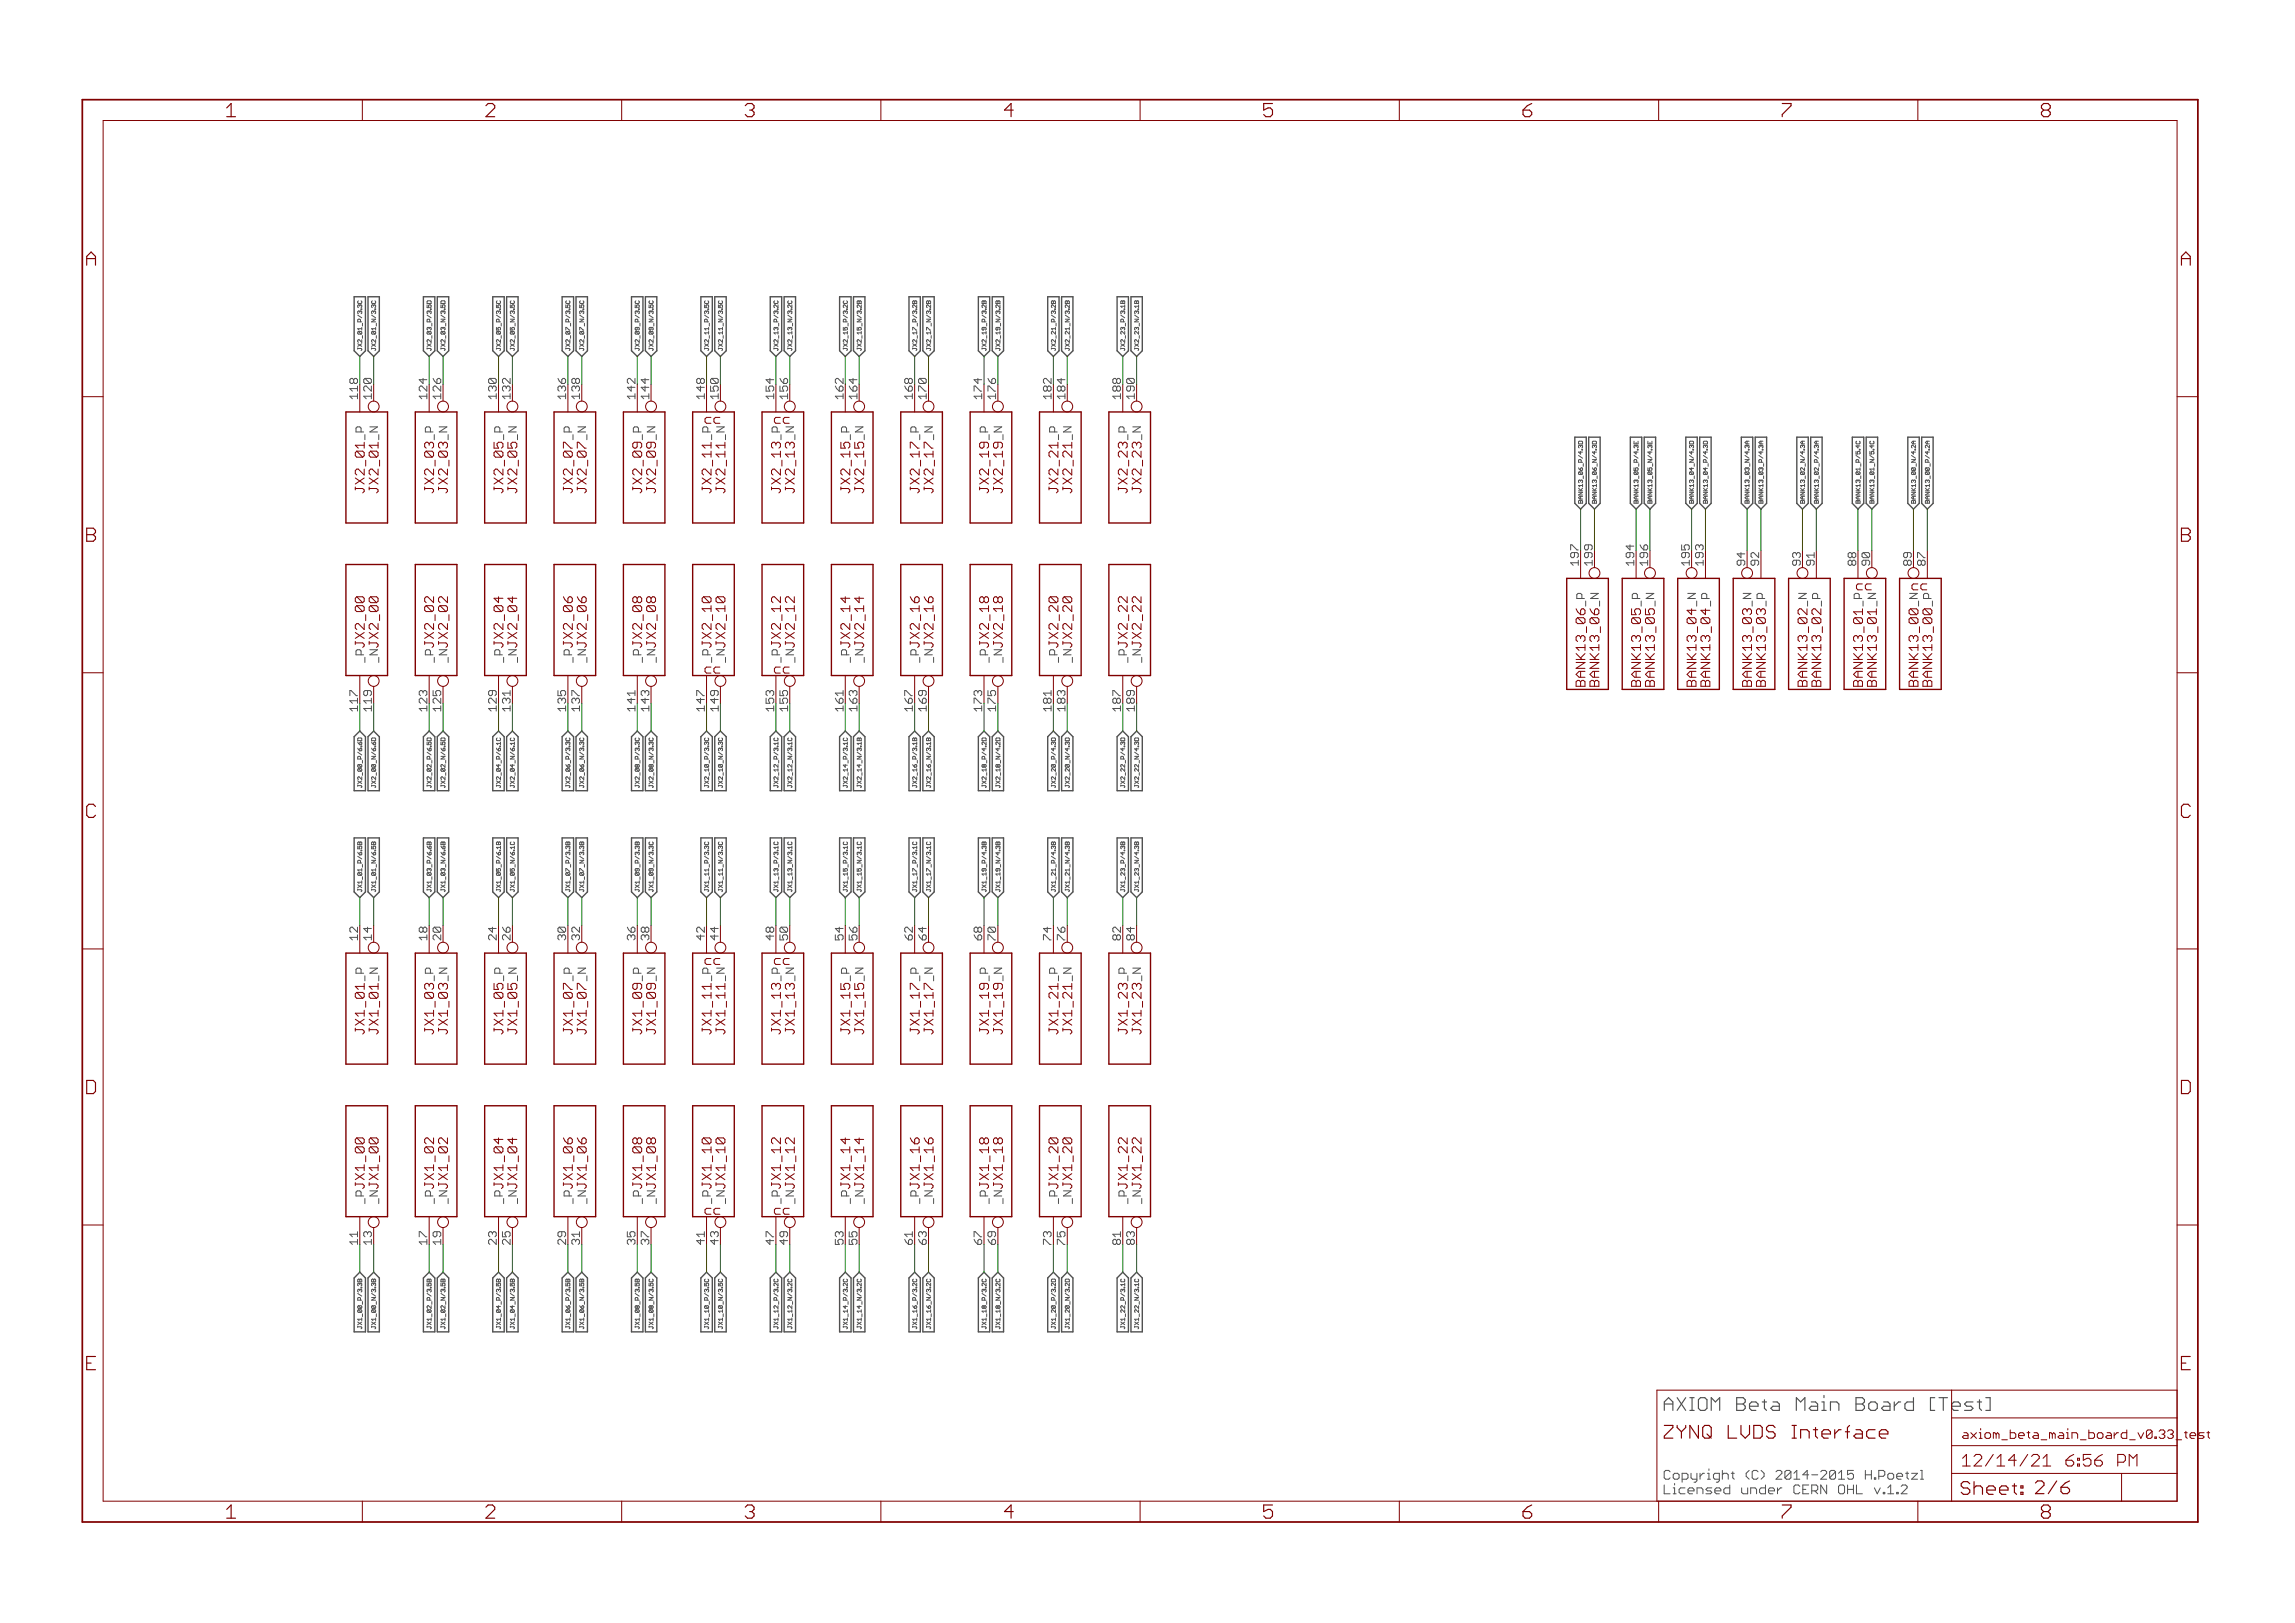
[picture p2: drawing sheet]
<svg xmlns="http://www.w3.org/2000/svg" width="420mm" height="297mm" viewBox="0 0 420 297" stroke-linecap="round" stroke-linejoin="round" font-family="sans-serif">
<defs><g id="words">
<g font-size="3.7" fill="#800000">
<text x="41.3" y="21.4">1</text>
<text x="88.7" y="21.4">2</text>
<text x="136.2" y="21.4">3</text>
<text x="183.7" y="21.4">4</text>
<text x="231.1" y="21.4">5</text>
<text x="278.6" y="21.4">6</text>
<text x="326" y="21.4">7</text>
<text x="373.5" y="21.4">8</text>
<text x="15.6" y="48.6">A</text>
<text x="399.1" y="48.6">A</text>
<text x="15.6" y="99.2">B</text>
<text x="399.1" y="99.2">B</text>
<text x="15.6" y="149.7">C</text>
<text x="399.1" y="149.7">C</text>
<text x="15.6" y="200.2">D</text>
<text x="399.1" y="200.2">D</text>
<text x="15.6" y="250.8">E</text>
<text x="399.1" y="250.8">E</text>
<text x="41.3" y="277.9">1</text>
<text x="88.7" y="277.9">2</text>
<text x="136.2" y="277.9">3</text>
<text x="183.7" y="277.9">4</text>
<text x="231.1" y="277.9">5</text>
<text x="278.6" y="277.9">6</text>
<text x="326" y="277.9">7</text>
<text x="373.5" y="277.9">8</text>
</g>
<g font-size="3.6" fill="#800000">
<text x="304.4" y="258.2">AXIOM Beta Main Board [Te</text>
<text x="304.4" y="263.3">ZYNQ LVDS Interface</text>
<text x="358.7" y="273.6">Sheet: 2/6</text>
</g>
<text font-size="3.6" fill="#505050" x="358.3" y="258.2">st]</text>
<g font-size="3.2" fill="#800000">
<text x="359" y="268.4">12/14/21</text>
<text x="376.5" y="268.4">6:56 PM</text>
</g>
<g font-size="2.5" fill="#800000">
<text x="128.9" y="77.5">cc</text>
<text x="141.6" y="77.5">cc</text>
<text x="66.5" y="89.5" transform="rotate(-90 66.5 89.5)">JX2_01</text>
<text x="69.1" y="89.5" transform="rotate(-90 69.1 89.5)">JX2_01</text>
<text x="79.2" y="89.5" transform="rotate(-90 79.2 89.5)">JX2_03</text>
<text x="81.8" y="89.5" transform="rotate(-90 81.8 89.5)">JX2_03</text>
<text x="91.9" y="89.5" transform="rotate(-90 91.9 89.5)">JX2_05</text>
<text x="94.5" y="89.5" transform="rotate(-90 94.5 89.5)">JX2_05</text>
<text x="104.6" y="89.5" transform="rotate(-90 104.6 89.5)">JX2_07</text>
<text x="107.2" y="89.5" transform="rotate(-90 107.2 89.5)">JX2_07</text>
<text x="117.3" y="89.5" transform="rotate(-90 117.3 89.5)">JX2_09</text>
<text x="119.9" y="89.5" transform="rotate(-90 119.9 89.5)">JX2_09</text>
<text x="130" y="89.5" transform="rotate(-90 130 89.5)">JX2_11</text>
<text x="132.6" y="89.5" transform="rotate(-90 132.6 89.5)">JX2_11</text>
<text x="142.7" y="89.5" transform="rotate(-90 142.7 89.5)">JX2_13</text>
<text x="145.2" y="89.5" transform="rotate(-90 145.2 89.5)">JX2_13</text>
<text x="155.4" y="89.5" transform="rotate(-90 155.4 89.5)">JX2_15</text>
<text x="157.9" y="89.5" transform="rotate(-90 157.9 89.5)">JX2_15</text>
<text x="168.1" y="89.5" transform="rotate(-90 168.1 89.5)">JX2_17</text>
<text x="170.6" y="89.5" transform="rotate(-90 170.6 89.5)">JX2_17</text>
<text x="180.8" y="89.5" transform="rotate(-90 180.8 89.5)">JX2_19</text>
<text x="183.3" y="89.5" transform="rotate(-90 183.3 89.5)">JX2_19</text>
<text x="193.5" y="89.5" transform="rotate(-90 193.5 89.5)">JX2_21</text>
<text x="196" y="89.5" transform="rotate(-90 196 89.5)">JX2_21</text>
<text x="206.2" y="89.5" transform="rotate(-90 206.2 89.5)">JX2_23</text>
<text x="208.7" y="89.5" transform="rotate(-90 208.7 89.5)">JX2_23</text>
<text x="339.7" y="108">cc</text>
<text x="349.8" y="108">cc</text>
<text x="66.5" y="118.6" transform="rotate(-90 66.5 118.6)">JX2_00</text>
<text x="69.1" y="118.6" transform="rotate(-90 69.1 118.6)">JX2_00</text>
<text x="79.2" y="118.6" transform="rotate(-90 79.2 118.6)">JX2_02</text>
<text x="81.8" y="118.6" transform="rotate(-90 81.8 118.6)">JX2_02</text>
<text x="91.9" y="118.6" transform="rotate(-90 91.9 118.6)">JX2_04</text>
<text x="94.5" y="118.6" transform="rotate(-90 94.5 118.6)">JX2_04</text>
<text x="104.6" y="118.6" transform="rotate(-90 104.6 118.6)">JX2_06</text>
<text x="107.2" y="118.6" transform="rotate(-90 107.2 118.6)">JX2_06</text>
<text x="117.3" y="118.6" transform="rotate(-90 117.3 118.6)">JX2_08</text>
<text x="119.9" y="118.6" transform="rotate(-90 119.9 118.6)">JX2_08</text>
<text x="130" y="118.6" transform="rotate(-90 130 118.6)">JX2_10</text>
<text x="132.6" y="118.6" transform="rotate(-90 132.6 118.6)">JX2_10</text>
<text x="142.7" y="118.6" transform="rotate(-90 142.7 118.6)">JX2_12</text>
<text x="145.2" y="118.6" transform="rotate(-90 145.2 118.6)">JX2_12</text>
<text x="155.4" y="118.6" transform="rotate(-90 155.4 118.6)">JX2_14</text>
<text x="157.9" y="118.6" transform="rotate(-90 157.9 118.6)">JX2_14</text>
<text x="168.1" y="118.6" transform="rotate(-90 168.1 118.6)">JX2_16</text>
<text x="170.6" y="118.6" transform="rotate(-90 170.6 118.6)">JX2_16</text>
<text x="180.8" y="118.6" transform="rotate(-90 180.8 118.6)">JX2_18</text>
<text x="183.3" y="118.6" transform="rotate(-90 183.3 118.6)">JX2_18</text>
<text x="193.5" y="118.6" transform="rotate(-90 193.5 118.6)">JX2_20</text>
<text x="196" y="118.6" transform="rotate(-90 196 118.6)">JX2_20</text>
<text x="206.2" y="118.6" transform="rotate(-90 206.2 118.6)">JX2_22</text>
<text x="208.7" y="118.6" transform="rotate(-90 208.7 118.6)">JX2_22</text>
<text x="128.9" y="123.3">cc</text>
<text x="141.6" y="123.3">cc</text>
<text x="290" y="124.5" transform="rotate(-90 290 124.5)">BANK13_06</text>
<text x="292.5" y="124.5" transform="rotate(-90 292.5 124.5)">BANK13_06</text>
<text x="300.2" y="124.5" transform="rotate(-90 300.2 124.5)">BANK13_05</text>
<text x="302.7" y="124.5" transform="rotate(-90 302.7 124.5)">BANK13_05</text>
<text x="310.3" y="124.5" transform="rotate(-90 310.3 124.5)">BANK13_04</text>
<text x="312.9" y="124.5" transform="rotate(-90 312.9 124.5)">BANK13_04</text>
<text x="320.5" y="124.5" transform="rotate(-90 320.5 124.5)">BANK13_03</text>
<text x="323" y="124.5" transform="rotate(-90 323 124.5)">BANK13_03</text>
<text x="330.6" y="124.5" transform="rotate(-90 330.6 124.5)">BANK13_02</text>
<text x="333.2" y="124.5" transform="rotate(-90 333.2 124.5)">BANK13_02</text>
<text x="340.8" y="124.5" transform="rotate(-90 340.8 124.5)">BANK13_01</text>
<text x="343.3" y="124.5" transform="rotate(-90 343.3 124.5)">BANK13_01</text>
<text x="351" y="124.5" transform="rotate(-90 351 124.5)">BANK13_00</text>
<text x="353.5" y="124.5" transform="rotate(-90 353.5 124.5)">BANK13_00</text>
<text x="128.9" y="176.6">cc</text>
<text x="141.6" y="176.6">cc</text>
<text x="66.5" y="188.5" transform="rotate(-90 66.5 188.5)">JX1_01</text>
<text x="69.1" y="188.5" transform="rotate(-90 69.1 188.5)">JX1_01</text>
<text x="79.2" y="188.5" transform="rotate(-90 79.2 188.5)">JX1_03</text>
<text x="81.8" y="188.5" transform="rotate(-90 81.8 188.5)">JX1_03</text>
<text x="91.9" y="188.5" transform="rotate(-90 91.9 188.5)">JX1_05</text>
<text x="94.5" y="188.5" transform="rotate(-90 94.5 188.5)">JX1_05</text>
<text x="104.6" y="188.5" transform="rotate(-90 104.6 188.5)">JX1_07</text>
<text x="107.2" y="188.5" transform="rotate(-90 107.2 188.5)">JX1_07</text>
<text x="117.3" y="188.5" transform="rotate(-90 117.3 188.5)">JX1_09</text>
<text x="119.9" y="188.5" transform="rotate(-90 119.9 188.5)">JX1_09</text>
<text x="130" y="188.5" transform="rotate(-90 130 188.5)">JX1_11</text>
<text x="132.6" y="188.5" transform="rotate(-90 132.6 188.5)">JX1_11</text>
<text x="142.7" y="188.5" transform="rotate(-90 142.7 188.5)">JX1_13</text>
<text x="145.2" y="188.5" transform="rotate(-90 145.2 188.5)">JX1_13</text>
<text x="155.4" y="188.5" transform="rotate(-90 155.4 188.5)">JX1_15</text>
<text x="157.9" y="188.5" transform="rotate(-90 157.9 188.5)">JX1_15</text>
<text x="168.1" y="188.5" transform="rotate(-90 168.1 188.5)">JX1_17</text>
<text x="170.6" y="188.5" transform="rotate(-90 170.6 188.5)">JX1_17</text>
<text x="180.8" y="188.5" transform="rotate(-90 180.8 188.5)">JX1_19</text>
<text x="183.3" y="188.5" transform="rotate(-90 183.3 188.5)">JX1_19</text>
<text x="193.5" y="188.5" transform="rotate(-90 193.5 188.5)">JX1_21</text>
<text x="196" y="188.5" transform="rotate(-90 196 188.5)">JX1_21</text>
<text x="206.2" y="188.5" transform="rotate(-90 206.2 188.5)">JX1_23</text>
<text x="208.7" y="188.5" transform="rotate(-90 208.7 188.5)">JX1_23</text>
<text x="66.5" y="217.6" transform="rotate(-90 66.5 217.6)">JX1_00</text>
<text x="69.1" y="217.6" transform="rotate(-90 69.1 217.6)">JX1_00</text>
<text x="79.2" y="217.6" transform="rotate(-90 79.2 217.6)">JX1_02</text>
<text x="81.8" y="217.6" transform="rotate(-90 81.8 217.6)">JX1_02</text>
<text x="91.9" y="217.6" transform="rotate(-90 91.9 217.6)">JX1_04</text>
<text x="94.5" y="217.6" transform="rotate(-90 94.5 217.6)">JX1_04</text>
<text x="104.6" y="217.6" transform="rotate(-90 104.6 217.6)">JX1_06</text>
<text x="107.2" y="217.6" transform="rotate(-90 107.2 217.6)">JX1_06</text>
<text x="117.3" y="217.6" transform="rotate(-90 117.3 217.6)">JX1_08</text>
<text x="119.9" y="217.6" transform="rotate(-90 119.9 217.6)">JX1_08</text>
<text x="130" y="217.6" transform="rotate(-90 130 217.6)">JX1_10</text>
<text x="132.6" y="217.6" transform="rotate(-90 132.6 217.6)">JX1_10</text>
<text x="142.7" y="217.6" transform="rotate(-90 142.7 217.6)">JX1_12</text>
<text x="145.2" y="217.6" transform="rotate(-90 145.2 217.6)">JX1_12</text>
<text x="155.4" y="217.6" transform="rotate(-90 155.4 217.6)">JX1_14</text>
<text x="157.9" y="217.6" transform="rotate(-90 157.9 217.6)">JX1_14</text>
<text x="168.1" y="217.6" transform="rotate(-90 168.1 217.6)">JX1_16</text>
<text x="170.6" y="217.6" transform="rotate(-90 170.6 217.6)">JX1_16</text>
<text x="180.8" y="217.6" transform="rotate(-90 180.8 217.6)">JX1_18</text>
<text x="183.3" y="217.6" transform="rotate(-90 183.3 217.6)">JX1_18</text>
<text x="193.5" y="217.6" transform="rotate(-90 193.5 217.6)">JX1_20</text>
<text x="196" y="217.6" transform="rotate(-90 196 217.6)">JX1_20</text>
<text x="206.2" y="217.6" transform="rotate(-90 206.2 217.6)">JX1_22</text>
<text x="208.7" y="217.6" transform="rotate(-90 208.7 217.6)">JX1_22</text>
<text x="128.9" y="222.3">cc</text>
<text x="141.6" y="222.3">cc</text>
</g>
<g font-size="2.5" fill="#505050">
<text x="304.4" y="270.8">Copyright (C) 2014-2015 H.Poetzl</text>
<text x="304.4" y="273.5">Licensed under CERN OHL v.1.2</text>
</g>
<g font-size="2.3" fill="#800000">
<text x="359" y="263.3">axiom_beta_main_board_v0.33_</text>
<text x="398.7" y="263.3">tes</text>
<text x="402.9" y="263.3">t</text>
</g>
<g font-size="2.1" fill="#505050">
<text x="65.3" y="73.1" transform="rotate(-90 65.3 73.1)">118</text>
<text x="78" y="73.1" transform="rotate(-90 78 73.1)">124</text>
<text x="90.7" y="73.1" transform="rotate(-90 90.7 73.1)">130</text>
<text x="103.4" y="73.1" transform="rotate(-90 103.4 73.1)">136</text>
<text x="116.1" y="73.1" transform="rotate(-90 116.1 73.1)">142</text>
<text x="128.8" y="73.1" transform="rotate(-90 128.8 73.1)">148</text>
<text x="141.5" y="73.1" transform="rotate(-90 141.5 73.1)">154</text>
<text x="154.2" y="73.1" transform="rotate(-90 154.2 73.1)">162</text>
<text x="166.9" y="73.1" transform="rotate(-90 166.9 73.1)">168</text>
<text x="179.6" y="73.1" transform="rotate(-90 179.6 73.1)">174</text>
<text x="192.3" y="73.1" transform="rotate(-90 192.3 73.1)">182</text>
<text x="205" y="73.1" transform="rotate(-90 205 73.1)">188</text>
<text x="66.4" y="80.3" transform="rotate(-90 66.4 80.3)">_P</text>
<text x="68.9" y="80.3" transform="rotate(-90 68.9 80.3)">_N</text>
<text x="129.9" y="80.3" transform="rotate(-90 129.9 80.3)">_P</text>
<text x="132.4" y="80.3" transform="rotate(-90 132.4 80.3)">_N</text>
<text x="193.4" y="80.3" transform="rotate(-90 193.4 80.3)">_P</text>
<text x="195.9" y="80.3" transform="rotate(-90 195.9 80.3)">_N</text>
<text x="288.8" y="103.5" transform="rotate(-90 288.8 103.5)">197</text>
<text x="298.9" y="103.5" transform="rotate(-90 298.9 103.5)">194</text>
<text x="311.6" y="103.5" transform="rotate(-90 311.6 103.5)">193</text>
<text x="319.2" y="103.5" transform="rotate(-90 319.2 103.5)">94</text>
<text x="331.9" y="103.5" transform="rotate(-90 331.9 103.5)">91</text>
<text x="339.6" y="103.5" transform="rotate(-90 339.6 103.5)">88</text>
<text x="349.7" y="103.5" transform="rotate(-90 349.7 103.5)">89</text>
<text x="310.2" y="110.8" transform="rotate(-90 310.2 110.8)">_N</text>
<text x="312.7" y="110.8" transform="rotate(-90 312.7 110.8)">_P</text>
<text x="340.7" y="110.8" transform="rotate(-90 340.7 110.8)">_P</text>
<text x="343.2" y="110.8" transform="rotate(-90 343.2 110.8)">_N</text>
<text x="65.3" y="129.9" transform="rotate(-90 65.3 129.9)">117</text>
<text x="78" y="129.9" transform="rotate(-90 78 129.9)">123</text>
<text x="90.7" y="129.9" transform="rotate(-90 90.7 129.9)">129</text>
<text x="103.4" y="129.9" transform="rotate(-90 103.4 129.9)">135</text>
<text x="116.1" y="129.9" transform="rotate(-90 116.1 129.9)">141</text>
<text x="128.8" y="129.9" transform="rotate(-90 128.8 129.9)">147</text>
<text x="141.5" y="129.9" transform="rotate(-90 141.5 129.9)">153</text>
<text x="154.2" y="129.9" transform="rotate(-90 154.2 129.9)">161</text>
<text x="166.9" y="129.9" transform="rotate(-90 166.9 129.9)">167</text>
<text x="179.6" y="129.9" transform="rotate(-90 179.6 129.9)">173</text>
<text x="192.3" y="129.9" transform="rotate(-90 192.3 129.9)">181</text>
<text x="205" y="129.9" transform="rotate(-90 205 129.9)">187</text>
<text x="65.3" y="172.1" transform="rotate(-90 65.3 172.1)">12</text>
<text x="78" y="172.1" transform="rotate(-90 78 172.1)">18</text>
<text x="90.7" y="172.1" transform="rotate(-90 90.7 172.1)">24</text>
<text x="103.4" y="172.1" transform="rotate(-90 103.4 172.1)">30</text>
<text x="116.1" y="172.1" transform="rotate(-90 116.1 172.1)">36</text>
<text x="128.8" y="172.1" transform="rotate(-90 128.8 172.1)">42</text>
<text x="141.5" y="172.1" transform="rotate(-90 141.5 172.1)">48</text>
<text x="154.2" y="172.1" transform="rotate(-90 154.2 172.1)">54</text>
<text x="166.9" y="172.1" transform="rotate(-90 166.9 172.1)">62</text>
<text x="179.6" y="172.1" transform="rotate(-90 179.6 172.1)">68</text>
<text x="192.3" y="172.1" transform="rotate(-90 192.3 172.1)">74</text>
<text x="205" y="172.1" transform="rotate(-90 205 172.1)">82</text>
<text x="66.4" y="179.4" transform="rotate(-90 66.4 179.4)">_P</text>
<text x="68.9" y="179.4" transform="rotate(-90 68.9 179.4)">_N</text>
<text x="129.9" y="179.4" transform="rotate(-90 129.9 179.4)">_P</text>
<text x="132.4" y="179.4" transform="rotate(-90 132.4 179.4)">_N</text>
<text x="193.4" y="179.4" transform="rotate(-90 193.4 179.4)">_P</text>
<text x="195.9" y="179.4" transform="rotate(-90 195.9 179.4)">_N</text>
<text x="65.3" y="227.6" transform="rotate(-90 65.3 227.6)">11</text>
<text x="78" y="227.6" transform="rotate(-90 78 227.6)">17</text>
<text x="90.7" y="227.6" transform="rotate(-90 90.7 227.6)">23</text>
<text x="103.4" y="227.6" transform="rotate(-90 103.4 227.6)">29</text>
<text x="116.1" y="227.6" transform="rotate(-90 116.1 227.6)">35</text>
<text x="128.8" y="227.6" transform="rotate(-90 128.8 227.6)">41</text>
<text x="141.5" y="227.6" transform="rotate(-90 141.5 227.6)">47</text>
<text x="154.2" y="227.6" transform="rotate(-90 154.2 227.6)">53</text>
<text x="166.9" y="227.6" transform="rotate(-90 166.9 227.6)">61</text>
<text x="179.6" y="227.6" transform="rotate(-90 179.6 227.6)">67</text>
<text x="192.3" y="227.6" transform="rotate(-90 192.3 227.6)">73</text>
<text x="205" y="227.6" transform="rotate(-90 205 227.6)">81</text>
</g>
<g font-size="2.1" fill="#800000">
<text x="67.8" y="73.1" transform="rotate(-90 67.8 73.1)">120</text>
<text x="80.5" y="73.1" transform="rotate(-90 80.5 73.1)">126</text>
<text x="93.2" y="73.1" transform="rotate(-90 93.2 73.1)">132</text>
<text x="105.9" y="73.1" transform="rotate(-90 105.9 73.1)">138</text>
<text x="118.6" y="73.1" transform="rotate(-90 118.6 73.1)">144</text>
<text x="131.3" y="73.1" transform="rotate(-90 131.3 73.1)">150</text>
<text x="144" y="73.1" transform="rotate(-90 144 73.1)">156</text>
<text x="156.7" y="73.1" transform="rotate(-90 156.7 73.1)">164</text>
<text x="169.4" y="73.1" transform="rotate(-90 169.4 73.1)">170</text>
<text x="182.1" y="73.1" transform="rotate(-90 182.1 73.1)">176</text>
<text x="194.8" y="73.1" transform="rotate(-90 194.8 73.1)">184</text>
<text x="207.5" y="73.1" transform="rotate(-90 207.5 73.1)">190</text>
<text x="79.1" y="80.3" transform="rotate(-90 79.1 80.3)">_P</text>
<text x="81.6" y="80.3" transform="rotate(-90 81.6 80.3)">_N</text>
<text x="91.8" y="80.3" transform="rotate(-90 91.8 80.3)">_P</text>
<text x="94.3" y="80.3" transform="rotate(-90 94.3 80.3)">_N</text>
<text x="104.5" y="80.3" transform="rotate(-90 104.5 80.3)">_P</text>
<text x="107" y="80.3" transform="rotate(-90 107 80.3)">_N</text>
<text x="117.2" y="80.3" transform="rotate(-90 117.2 80.3)">_P</text>
<text x="119.7" y="80.3" transform="rotate(-90 119.7 80.3)">_N</text>
<text x="142.6" y="80.3" transform="rotate(-90 142.6 80.3)">_P</text>
<text x="145.1" y="80.3" transform="rotate(-90 145.1 80.3)">_N</text>
<text x="155.3" y="80.3" transform="rotate(-90 155.3 80.3)">_P</text>
<text x="157.8" y="80.3" transform="rotate(-90 157.8 80.3)">_N</text>
<text x="168" y="80.3" transform="rotate(-90 168 80.3)">_P</text>
<text x="170.5" y="80.3" transform="rotate(-90 170.5 80.3)">_N</text>
<text x="180.7" y="80.3" transform="rotate(-90 180.7 80.3)">_P</text>
<text x="183.2" y="80.3" transform="rotate(-90 183.2 80.3)">_N</text>
<text x="206.1" y="80.3" transform="rotate(-90 206.1 80.3)">_P</text>
<text x="208.6" y="80.3" transform="rotate(-90 208.6 80.3)">_N</text>
<text x="291.3" y="103.5" transform="rotate(-90 291.3 103.5)">199</text>
<text x="301.5" y="103.5" transform="rotate(-90 301.5 103.5)">196</text>
<text x="309.1" y="103.5" transform="rotate(-90 309.1 103.5)">195</text>
<text x="321.8" y="103.5" transform="rotate(-90 321.8 103.5)">92</text>
<text x="329.4" y="103.5" transform="rotate(-90 329.4 103.5)">93</text>
<text x="342.1" y="103.5" transform="rotate(-90 342.1 103.5)">90</text>
<text x="352.3" y="103.5" transform="rotate(-90 352.3 103.5)">87</text>
<text x="289.9" y="110.8" transform="rotate(-90 289.9 110.8)">_P</text>
<text x="292.4" y="110.8" transform="rotate(-90 292.4 110.8)">_N</text>
<text x="300" y="110.8" transform="rotate(-90 300 110.8)">_P</text>
<text x="302.6" y="110.8" transform="rotate(-90 302.6 110.8)">_N</text>
<text x="320.4" y="110.8" transform="rotate(-90 320.4 110.8)">_N</text>
<text x="322.9" y="110.8" transform="rotate(-90 322.9 110.8)">_P</text>
<text x="330.5" y="110.8" transform="rotate(-90 330.5 110.8)">_N</text>
<text x="333.1" y="110.8" transform="rotate(-90 333.1 110.8)">_P</text>
<text x="350.8" y="110.8" transform="rotate(-90 350.8 110.8)">_N</text>
<text x="353.4" y="110.8" transform="rotate(-90 353.4 110.8)">_P</text>
<text x="66.4" y="121.3" transform="rotate(-90 66.4 121.3)">_P</text>
<text x="68.9" y="121.3" transform="rotate(-90 68.9 121.3)">_N</text>
<text x="79.1" y="121.3" transform="rotate(-90 79.1 121.3)">_P</text>
<text x="81.6" y="121.3" transform="rotate(-90 81.6 121.3)">_N</text>
<text x="91.8" y="121.3" transform="rotate(-90 91.8 121.3)">_P</text>
<text x="94.3" y="121.3" transform="rotate(-90 94.3 121.3)">_N</text>
<text x="104.5" y="121.3" transform="rotate(-90 104.5 121.3)">_P</text>
<text x="107" y="121.3" transform="rotate(-90 107 121.3)">_N</text>
<text x="117.2" y="121.3" transform="rotate(-90 117.2 121.3)">_P</text>
<text x="119.7" y="121.3" transform="rotate(-90 119.7 121.3)">_N</text>
<text x="129.9" y="121.3" transform="rotate(-90 129.9 121.3)">_P</text>
<text x="132.4" y="121.3" transform="rotate(-90 132.4 121.3)">_N</text>
<text x="142.6" y="121.3" transform="rotate(-90 142.6 121.3)">_P</text>
<text x="145.1" y="121.3" transform="rotate(-90 145.1 121.3)">_N</text>
<text x="155.3" y="121.3" transform="rotate(-90 155.3 121.3)">_P</text>
<text x="157.8" y="121.3" transform="rotate(-90 157.8 121.3)">_N</text>
<text x="168" y="121.3" transform="rotate(-90 168 121.3)">_P</text>
<text x="170.5" y="121.3" transform="rotate(-90 170.5 121.3)">_N</text>
<text x="180.7" y="121.3" transform="rotate(-90 180.7 121.3)">_P</text>
<text x="183.2" y="121.3" transform="rotate(-90 183.2 121.3)">_N</text>
<text x="193.4" y="121.3" transform="rotate(-90 193.4 121.3)">_P</text>
<text x="195.9" y="121.3" transform="rotate(-90 195.9 121.3)">_N</text>
<text x="206.1" y="121.3" transform="rotate(-90 206.1 121.3)">_P</text>
<text x="208.6" y="121.3" transform="rotate(-90 208.6 121.3)">_N</text>
<text x="67.8" y="129.9" transform="rotate(-90 67.8 129.9)">119</text>
<text x="80.5" y="129.9" transform="rotate(-90 80.5 129.9)">125</text>
<text x="93.2" y="129.9" transform="rotate(-90 93.2 129.9)">131</text>
<text x="105.9" y="129.9" transform="rotate(-90 105.9 129.9)">137</text>
<text x="118.6" y="129.9" transform="rotate(-90 118.6 129.9)">143</text>
<text x="131.3" y="129.9" transform="rotate(-90 131.3 129.9)">149</text>
<text x="144" y="129.9" transform="rotate(-90 144 129.9)">155</text>
<text x="156.7" y="129.9" transform="rotate(-90 156.7 129.9)">163</text>
<text x="169.4" y="129.9" transform="rotate(-90 169.4 129.9)">169</text>
<text x="182.1" y="129.9" transform="rotate(-90 182.1 129.9)">175</text>
<text x="194.8" y="129.9" transform="rotate(-90 194.8 129.9)">183</text>
<text x="207.5" y="129.9" transform="rotate(-90 207.5 129.9)">189</text>
<text x="67.8" y="172.1" transform="rotate(-90 67.8 172.1)">14</text>
<text x="80.5" y="172.1" transform="rotate(-90 80.5 172.1)">20</text>
<text x="93.2" y="172.1" transform="rotate(-90 93.2 172.1)">26</text>
<text x="105.9" y="172.1" transform="rotate(-90 105.9 172.1)">32</text>
<text x="118.6" y="172.1" transform="rotate(-90 118.6 172.1)">38</text>
<text x="131.3" y="172.1" transform="rotate(-90 131.3 172.1)">44</text>
<text x="144" y="172.1" transform="rotate(-90 144 172.1)">50</text>
<text x="156.7" y="172.1" transform="rotate(-90 156.7 172.1)">56</text>
<text x="169.4" y="172.1" transform="rotate(-90 169.4 172.1)">64</text>
<text x="182.1" y="172.1" transform="rotate(-90 182.1 172.1)">70</text>
<text x="194.8" y="172.1" transform="rotate(-90 194.8 172.1)">76</text>
<text x="207.5" y="172.1" transform="rotate(-90 207.5 172.1)">84</text>
<text x="79.1" y="179.4" transform="rotate(-90 79.1 179.4)">_P</text>
<text x="81.6" y="179.4" transform="rotate(-90 81.6 179.4)">_N</text>
<text x="91.8" y="179.4" transform="rotate(-90 91.8 179.4)">_P</text>
<text x="94.3" y="179.4" transform="rotate(-90 94.3 179.4)">_N</text>
<text x="104.5" y="179.4" transform="rotate(-90 104.5 179.4)">_P</text>
<text x="107" y="179.4" transform="rotate(-90 107 179.4)">_N</text>
<text x="117.2" y="179.4" transform="rotate(-90 117.2 179.4)">_P</text>
<text x="119.7" y="179.4" transform="rotate(-90 119.7 179.4)">_N</text>
<text x="142.6" y="179.4" transform="rotate(-90 142.6 179.4)">_P</text>
<text x="145.1" y="179.4" transform="rotate(-90 145.1 179.4)">_N</text>
<text x="155.3" y="179.4" transform="rotate(-90 155.3 179.4)">_P</text>
<text x="157.8" y="179.4" transform="rotate(-90 157.8 179.4)">_N</text>
<text x="168" y="179.4" transform="rotate(-90 168 179.4)">_P</text>
<text x="170.5" y="179.4" transform="rotate(-90 170.5 179.4)">_N</text>
<text x="180.7" y="179.4" transform="rotate(-90 180.7 179.4)">_P</text>
<text x="183.2" y="179.4" transform="rotate(-90 183.2 179.4)">_N</text>
<text x="206.1" y="179.4" transform="rotate(-90 206.1 179.4)">_P</text>
<text x="208.6" y="179.4" transform="rotate(-90 208.6 179.4)">_N</text>
<text x="66.4" y="220.3" transform="rotate(-90 66.4 220.3)">_P</text>
<text x="68.9" y="220.3" transform="rotate(-90 68.9 220.3)">_N</text>
<text x="79.1" y="220.3" transform="rotate(-90 79.1 220.3)">_P</text>
<text x="81.6" y="220.3" transform="rotate(-90 81.6 220.3)">_N</text>
<text x="91.8" y="220.3" transform="rotate(-90 91.8 220.3)">_P</text>
<text x="94.3" y="220.3" transform="rotate(-90 94.3 220.3)">_N</text>
<text x="104.5" y="220.3" transform="rotate(-90 104.5 220.3)">_P</text>
<text x="107" y="220.3" transform="rotate(-90 107 220.3)">_N</text>
<text x="117.2" y="220.3" transform="rotate(-90 117.2 220.3)">_P</text>
<text x="119.7" y="220.3" transform="rotate(-90 119.7 220.3)">_N</text>
<text x="129.9" y="220.3" transform="rotate(-90 129.9 220.3)">_P</text>
<text x="132.4" y="220.3" transform="rotate(-90 132.4 220.3)">_N</text>
<text x="142.6" y="220.3" transform="rotate(-90 142.6 220.3)">_P</text>
<text x="145.1" y="220.3" transform="rotate(-90 145.1 220.3)">_N</text>
<text x="155.3" y="220.3" transform="rotate(-90 155.3 220.3)">_P</text>
<text x="157.8" y="220.3" transform="rotate(-90 157.8 220.3)">_N</text>
<text x="168" y="220.3" transform="rotate(-90 168 220.3)">_P</text>
<text x="170.5" y="220.3" transform="rotate(-90 170.5 220.3)">_N</text>
<text x="180.7" y="220.3" transform="rotate(-90 180.7 220.3)">_P</text>
<text x="183.2" y="220.3" transform="rotate(-90 183.2 220.3)">_N</text>
<text x="193.4" y="220.3" transform="rotate(-90 193.4 220.3)">_P</text>
<text x="195.9" y="220.3" transform="rotate(-90 195.9 220.3)">_N</text>
<text x="206.1" y="220.3" transform="rotate(-90 206.1 220.3)">_P</text>
<text x="208.6" y="220.3" transform="rotate(-90 208.6 220.3)">_N</text>
<text x="67.8" y="227.6" transform="rotate(-90 67.8 227.6)">13</text>
<text x="80.5" y="227.6" transform="rotate(-90 80.5 227.6)">19</text>
<text x="93.2" y="227.6" transform="rotate(-90 93.2 227.6)">25</text>
<text x="105.9" y="227.6" transform="rotate(-90 105.9 227.6)">31</text>
<text x="118.6" y="227.6" transform="rotate(-90 118.6 227.6)">37</text>
<text x="131.3" y="227.6" transform="rotate(-90 131.3 227.6)">43</text>
<text x="144" y="227.6" transform="rotate(-90 144 227.6)">49</text>
<text x="156.7" y="227.6" transform="rotate(-90 156.7 227.6)">55</text>
<text x="169.4" y="227.6" transform="rotate(-90 169.4 227.6)">63</text>
<text x="182.1" y="227.6" transform="rotate(-90 182.1 227.6)">69</text>
<text x="194.8" y="227.6" transform="rotate(-90 194.8 227.6)">75</text>
<text x="207.5" y="227.6" transform="rotate(-90 207.5 227.6)">83</text>
</g>
<g font-size="1.1" fill="#505050">
<text x="66" y="64.2" transform="rotate(-90 66 64.2)">JX2_01_P/3.3C</text>
<text x="68.6" y="64.2" transform="rotate(-90 68.6 64.2)">JX2_01_N/3.3C</text>
<text x="78.7" y="64.2" transform="rotate(-90 78.7 64.2)">JX2_03_P/3.5D</text>
<text x="81.3" y="64.2" transform="rotate(-90 81.3 64.2)">JX2_03_N/3.5D</text>
<text x="91.4" y="64.2" transform="rotate(-90 91.4 64.2)">JX2_05_P/3.5C</text>
<text x="94" y="64.2" transform="rotate(-90 94 64.2)">JX2_05_N/3.5C</text>
<text x="104.1" y="64.2" transform="rotate(-90 104.1 64.2)">JX2_07_P/3.5C</text>
<text x="106.7" y="64.2" transform="rotate(-90 106.7 64.2)">JX2_07_N/3.5C</text>
<text x="116.8" y="64.2" transform="rotate(-90 116.8 64.2)">JX2_09_P/3.5C</text>
<text x="119.4" y="64.2" transform="rotate(-90 119.4 64.2)">JX2_09_N/3.5C</text>
<text x="129.5" y="64.2" transform="rotate(-90 129.5 64.2)">JX2_11_P/3.5C</text>
<text x="132.1" y="64.2" transform="rotate(-90 132.1 64.2)">JX2_11_N/3.5C</text>
<text x="142.2" y="64.2" transform="rotate(-90 142.2 64.2)">JX2_13_P/3.2C</text>
<text x="144.8" y="64.2" transform="rotate(-90 144.8 64.2)">JX2_13_N/3.2C</text>
<text x="154.9" y="64.2" transform="rotate(-90 154.9 64.2)">JX2_15_P/3.2C</text>
<text x="157.5" y="64.2" transform="rotate(-90 157.5 64.2)">JX2_15_N/3.2B</text>
<text x="167.6" y="64.2" transform="rotate(-90 167.6 64.2)">JX2_17_P/3.2B</text>
<text x="170.2" y="64.2" transform="rotate(-90 170.2 64.2)">JX2_17_N/3.2B</text>
<text x="180.3" y="64.2" transform="rotate(-90 180.3 64.2)">JX2_19_P/3.2B</text>
<text x="182.9" y="64.2" transform="rotate(-90 182.9 64.2)">JX2_19_N/3.2B</text>
<text x="193" y="64.2" transform="rotate(-90 193 64.2)">JX2_21_P/3.2B</text>
<text x="195.6" y="64.2" transform="rotate(-90 195.6 64.2)">JX2_21_N/3.2B</text>
<text x="205.7" y="64.2" transform="rotate(-90 205.7 64.2)">JX2_23_P/3.1B</text>
<text x="208.3" y="64.2" transform="rotate(-90 208.3 64.2)">JX2_23_N/3.1B</text>
<text x="289.5" y="92.1" transform="rotate(-90 289.5 92.1)">BANK13_06_P/4.3D</text>
<text x="292.1" y="92.1" transform="rotate(-90 292.1 92.1)">BANK13_06_N/4.3D</text>
<text x="299.7" y="92.1" transform="rotate(-90 299.7 92.1)">BANK13_05_P/4.3E</text>
<text x="302.2" y="92.1" transform="rotate(-90 302.2 92.1)">BANK13_05_N/4.3E</text>
<text x="309.8" y="92.1" transform="rotate(-90 309.8 92.1)">BANK13_04_N/4.3D</text>
<text x="312.4" y="92.1" transform="rotate(-90 312.4 92.1)">BANK13_04_P/4.3D</text>
<text x="320" y="92.1" transform="rotate(-90 320 92.1)">BANK13_03_N/4.3A</text>
<text x="322.5" y="92.1" transform="rotate(-90 322.5 92.1)">BANK13_03_P/4.3A</text>
<text x="330.2" y="92.1" transform="rotate(-90 330.2 92.1)">BANK13_02_N/4.3A</text>
<text x="332.7" y="92.1" transform="rotate(-90 332.7 92.1)">BANK13_02_P/4.3A</text>
<text x="340.3" y="92.1" transform="rotate(-90 340.3 92.1)">BANK13_01_P/5.4C</text>
<text x="342.9" y="92.1" transform="rotate(-90 342.9 92.1)">BANK13_01_N/5.4C</text>
<text x="350.5" y="92.1" transform="rotate(-90 350.5 92.1)">BANK13_00_N/4.2A</text>
<text x="353" y="92.1" transform="rotate(-90 353 92.1)">BANK13_00_P/4.2A</text>
<text x="66" y="143.9" transform="rotate(-90 66 143.9)">JX2_00_P/6.6D</text>
<text x="68.6" y="143.9" transform="rotate(-90 68.6 143.9)">JX2_00_N/6.6D</text>
<text x="78.7" y="143.9" transform="rotate(-90 78.7 143.9)">JX2_02_P/6.5D</text>
<text x="81.3" y="143.9" transform="rotate(-90 81.3 143.9)">JX2_02_N/6.5D</text>
<text x="91.4" y="143.9" transform="rotate(-90 91.4 143.9)">JX2_04_P/6.1C</text>
<text x="94" y="143.9" transform="rotate(-90 94 143.9)">JX2_04_N/6.1C</text>
<text x="104.1" y="143.9" transform="rotate(-90 104.1 143.9)">JX2_06_P/3.3C</text>
<text x="106.7" y="143.9" transform="rotate(-90 106.7 143.9)">JX2_06_N/3.3C</text>
<text x="116.8" y="143.9" transform="rotate(-90 116.8 143.9)">JX2_08_P/3.3C</text>
<text x="119.4" y="143.9" transform="rotate(-90 119.4 143.9)">JX2_08_N/3.3C</text>
<text x="129.5" y="143.9" transform="rotate(-90 129.5 143.9)">JX2_10_P/3.3C</text>
<text x="132.1" y="143.9" transform="rotate(-90 132.1 143.9)">JX2_10_N/3.3C</text>
<text x="142.2" y="143.9" transform="rotate(-90 142.2 143.9)">JX2_12_P/3.1C</text>
<text x="144.8" y="143.9" transform="rotate(-90 144.8 143.9)">JX2_12_N/3.1C</text>
<text x="154.9" y="143.9" transform="rotate(-90 154.9 143.9)">JX2_14_P/3.1C</text>
<text x="157.5" y="143.9" transform="rotate(-90 157.5 143.9)">JX2_14_N/3.1B</text>
<text x="167.6" y="143.9" transform="rotate(-90 167.6 143.9)">JX2_16_P/3.1B</text>
<text x="170.2" y="143.9" transform="rotate(-90 170.2 143.9)">JX2_16_N/3.1B</text>
<text x="180.3" y="143.9" transform="rotate(-90 180.3 143.9)">JX2_18_P/4.2D</text>
<text x="182.9" y="143.9" transform="rotate(-90 182.9 143.9)">JX2_18_N/4.2D</text>
<text x="193" y="143.9" transform="rotate(-90 193 143.9)">JX2_20_P/4.3D</text>
<text x="195.6" y="143.9" transform="rotate(-90 195.6 143.9)">JX2_20_N/4.3D</text>
<text x="205.7" y="143.9" transform="rotate(-90 205.7 143.9)">JX2_22_P/4.3D</text>
<text x="208.3" y="143.9" transform="rotate(-90 208.3 143.9)">JX2_22_N/4.3D</text>
<text x="66" y="163.2" transform="rotate(-90 66 163.2)">JX1_01_P/6.5B</text>
<text x="68.6" y="163.2" transform="rotate(-90 68.6 163.2)">JX1_01_N/6.5B</text>
<text x="78.7" y="163.2" transform="rotate(-90 78.7 163.2)">JX1_03_P/6.6B</text>
<text x="81.3" y="163.2" transform="rotate(-90 81.3 163.2)">JX1_03_N/6.6B</text>
<text x="91.4" y="163.2" transform="rotate(-90 91.4 163.2)">JX1_05_P/6.1B</text>
<text x="94" y="163.2" transform="rotate(-90 94 163.2)">JX1_05_N/6.1C</text>
<text x="104.1" y="163.2" transform="rotate(-90 104.1 163.2)">JX1_07_P/3.3B</text>
<text x="106.7" y="163.2" transform="rotate(-90 106.7 163.2)">JX1_07_N/3.3B</text>
<text x="116.8" y="163.2" transform="rotate(-90 116.8 163.2)">JX1_09_P/3.3B</text>
<text x="119.4" y="163.2" transform="rotate(-90 119.4 163.2)">JX1_09_N/3.3C</text>
<text x="129.5" y="163.2" transform="rotate(-90 129.5 163.2)">JX1_11_P/3.3C</text>
<text x="132.1" y="163.2" transform="rotate(-90 132.1 163.2)">JX1_11_N/3.3C</text>
<text x="142.2" y="163.2" transform="rotate(-90 142.2 163.2)">JX1_13_P/3.1C</text>
<text x="144.8" y="163.2" transform="rotate(-90 144.8 163.2)">JX1_13_N/3.1C</text>
<text x="154.9" y="163.2" transform="rotate(-90 154.9 163.2)">JX1_15_P/3.1C</text>
<text x="157.5" y="163.2" transform="rotate(-90 157.5 163.2)">JX1_15_N/3.1C</text>
<text x="167.6" y="163.2" transform="rotate(-90 167.6 163.2)">JX1_17_P/3.1C</text>
<text x="170.2" y="163.2" transform="rotate(-90 170.2 163.2)">JX1_17_N/3.1C</text>
<text x="180.3" y="163.2" transform="rotate(-90 180.3 163.2)">JX1_19_P/4.3B</text>
<text x="182.9" y="163.2" transform="rotate(-90 182.9 163.2)">JX1_19_N/4.3B</text>
<text x="193" y="163.2" transform="rotate(-90 193 163.2)">JX1_21_P/4.3B</text>
<text x="195.6" y="163.2" transform="rotate(-90 195.6 163.2)">JX1_21_N/4.3B</text>
<text x="205.7" y="163.2" transform="rotate(-90 205.7 163.2)">JX1_23_P/4.3B</text>
<text x="208.3" y="163.2" transform="rotate(-90 208.3 163.2)">JX1_23_N/4.3B</text>
<text x="66" y="243" transform="rotate(-90 66 243)">JX1_00_P/3.3B</text>
<text x="68.6" y="243" transform="rotate(-90 68.6 243)">JX1_00_N/3.3B</text>
<text x="78.7" y="243" transform="rotate(-90 78.7 243)">JX1_02_P/3.5B</text>
<text x="81.3" y="243" transform="rotate(-90 81.3 243)">JX1_02_N/3.5B</text>
<text x="91.4" y="243" transform="rotate(-90 91.4 243)">JX1_04_P/3.5B</text>
<text x="94" y="243" transform="rotate(-90 94 243)">JX1_04_N/3.5B</text>
<text x="104.1" y="243" transform="rotate(-90 104.1 243)">JX1_06_P/3.5B</text>
<text x="106.7" y="243" transform="rotate(-90 106.7 243)">JX1_06_N/3.5B</text>
<text x="116.8" y="243" transform="rotate(-90 116.8 243)">JX1_08_P/3.5B</text>
<text x="119.4" y="243" transform="rotate(-90 119.4 243)">JX1_08_N/3.5C</text>
<text x="129.5" y="243" transform="rotate(-90 129.5 243)">JX1_10_P/3.5C</text>
<text x="132.1" y="243" transform="rotate(-90 132.1 243)">JX1_10_N/3.5C</text>
<text x="142.2" y="243" transform="rotate(-90 142.2 243)">JX1_12_P/3.2C</text>
<text x="144.8" y="243" transform="rotate(-90 144.8 243)">JX1_12_N/3.2C</text>
<text x="154.9" y="243" transform="rotate(-90 154.9 243)">JX1_14_P/3.2C</text>
<text x="157.5" y="243" transform="rotate(-90 157.5 243)">JX1_14_N/3.2C</text>
<text x="167.6" y="243" transform="rotate(-90 167.6 243)">JX1_16_P/3.2C</text>
<text x="170.2" y="243" transform="rotate(-90 170.2 243)">JX1_16_N/3.2C</text>
<text x="180.3" y="243" transform="rotate(-90 180.3 243)">JX1_18_P/3.2C</text>
<text x="182.9" y="243" transform="rotate(-90 182.9 243)">JX1_18_N/3.2C</text>
<text x="193" y="243" transform="rotate(-90 193 243)">JX1_20_P/3.2D</text>
<text x="195.6" y="243" transform="rotate(-90 195.6 243)">JX1_20_N/3.2D</text>
<text x="205.7" y="243" transform="rotate(-90 205.7 243)">JX1_22_P/3.1C</text>
<text x="208.3" y="243" transform="rotate(-90 208.3 243)">JX1_22_N/3.1C</text>
</g>
</g></defs>
<path d="M349.1 272v.3l-1 1.1h1" fill="none" stroke="#505050" stroke-width=".18"/>
<g fill="none" stroke="#505050" stroke-width=".25">
<path d="M64.8 54.3h2.1v9.9l-1 1-1.1-1zM67.4 54.3h2v9.9l-1 1-1-1zM77.5 54.3h2.1v9.9l-1 1-1.1-1zM80.1 54.3h2v9.9l-1 1-1-1zM90.2 54.3h2.1v9.9l-1 1-1.1-1zM92.8 54.3h2v9.9l-1 1-1-1zM102.9 54.3h2.1v9.9l-1 1-1.1-1zM105.5 54.3h2v9.9l-1 1-1-1zM115.6 54.3h2.1v9.9l-1 1-1.1-1zM118.2 54.3h2v9.9l-1 1-1-1zM128.3 54.3h2.1v9.9l-1.1 1-1-1zM130.9 54.3h2v9.9l-1 1-1-1z"/>
<path d="M141 54.3h2.1v9.9l-1.1 1-1-1zM143.6 54.3h2v9.9l-1 1-1-1zM153.7 54.3h2.1v9.9l-1.1 1-1-1zM156.3 54.3h2v9.9l-1 1-1-1zM166.4 54.3h2.1v9.9l-1.1 1-1-1zM169 54.3h2v9.9l-1 1-1-1zM179.1 54.3h2.1v9.9l-1.1 1-1-1zM181.7 54.3h2v9.9l-1 1-1-1zM191.8 54.3h2.1v9.9l-1.1 1-1-1zM194.4 54.3h2v9.9l-1 1-1-1zM204.5 54.3h2.1v9.9l-1.1 1-1-1zM207.1 54.3h2v9.9l-1 1-1-1z"/>
<path d="M288.3 80h2.1v12.1l-1 1.1-1.1-1.1zM290.9 80h2v12.1l-1 1.1-1-1.1zM298.5 80h2.1v12.1l-1.1 1.1-1-1.1zM301 80h2.1v12.1l-1 1.1-1.1-1.1zM308.6 80h2.1v12.1l-1 1.1-1.1-1.1zM311.2 80h2.1v12.1l-1.1 1.1-1-1.1zM318.8 80h2.1v12.1l-1.1 1.1-1-1.1zM321.3 80h2.1v12.1l-1 1.1-1.1-1.1zM329 80h2v12.1l-1 1.1-1-1.1zM331.5 80h2.1v12.1l-1.1 1.1-1-1.1zM339.1 80h2.1v12.1l-1.1 1.1-1-1.1zM341.7 80h2v12.1l-1 1.1-1-1.1z"/>
<path d="M349.3 80h2.1v12.1l-1.1 1.1-1-1.1zM351.8 80h2.1v12.1l-1.1 1.1-1-1.1zM64.8 134.8l1.1-1 1 1v9.9h-2.1zM67.4 134.8l1-1 1 1v9.9h-2zM77.5 134.8l1.1-1 1 1v9.9h-2.1zM80.1 134.8l1-1 1 1v9.9h-2zM90.2 134.8l1.1-1 1 1v9.9h-2.1zM92.8 134.8l1-1 1 1v9.9h-2zM102.9 134.8l1.1-1 1 1v9.9h-2.1zM105.5 134.8l1-1 1 1v9.9h-2zM115.6 134.8l1.1-1 1 1v9.9h-2.1zM118.2 134.8l1-1 1 1v9.9h-2z"/>
<path d="M128.3 134.8l1-1 1.1 1v9.9h-2.1zM130.9 134.8l1-1 1 1v9.9h-2zM141 134.8l1-1 1.1 1v9.9h-2.1zM143.6 134.8l1-1 1 1v9.9h-2zM153.7 134.8l1-1 1.1 1v9.9h-2.1zM156.3 134.8l1-1 1 1v9.9h-2zM166.4 134.8l1-1 1.1 1v9.9h-2.1zM169 134.8l1-1 1 1v9.9h-2zM179.1 134.8l1-1 1.1 1v9.9h-2.1zM181.7 134.8l1-1 1 1v9.9h-2zM191.8 134.8l1-1 1.1 1v9.9h-2.1zM194.4 134.8l1-1 1 1v9.9h-2z"/>
<path d="M204.5 134.8l1-1 1.1 1v9.9h-2.1zM207.1 134.8l1-1 1 1v9.9h-2zM64.8 153.4h2.1v9.8l-1 1.1-1.1-1.1zM67.4 153.4h2v9.8l-1 1.1-1-1.1zM77.5 153.4h2.1v9.8l-1 1.1-1.1-1.1zM80.1 153.4h2v9.8l-1 1.1-1-1.1zM90.2 153.4h2.1v9.8l-1 1.1-1.1-1.1zM92.8 153.4h2v9.8l-1 1.1-1-1.1zM102.9 153.4h2.1v9.8l-1 1.1-1.1-1.1zM105.5 153.4h2v9.8l-1 1.1-1-1.1zM115.6 153.4h2.1v9.8l-1 1.1-1.1-1.1zM118.2 153.4h2v9.8l-1 1.1-1-1.1z"/>
<path d="M128.3 153.4h2.1v9.8l-1.1 1.1-1-1.1zM130.9 153.4h2v9.8l-1 1.1-1-1.1zM141 153.4h2.1v9.8l-1.1 1.1-1-1.1zM143.6 153.4h2v9.8l-1 1.1-1-1.1zM153.7 153.4h2.1v9.8l-1.1 1.1-1-1.1zM156.3 153.4h2v9.8l-1 1.1-1-1.1zM166.4 153.4h2.1v9.8l-1.1 1.1-1-1.1zM169 153.4h2v9.8l-1 1.1-1-1.1zM179.1 153.4h2.1v9.8l-1.1 1.1-1-1.1zM181.7 153.4h2v9.8l-1 1.1-1-1.1zM191.8 153.4h2.1v9.8l-1.1 1.1-1-1.1zM194.4 153.4h2v9.8l-1 1.1-1-1.1z"/>
<path d="M204.5 153.4h2.1v9.8l-1.1 1.1-1-1.1zM207.1 153.4h2v9.8l-1 1.1-1-1.1zM65.9 232.8l1 1.1v9.9h-2.1v-9.9zM68.4 232.8l1 1.1v9.9h-2v-9.9zM77.5 233.9l1.1-1.1 1 1.1v9.9h-2.1zM80.1 233.9l1-1.1 1 1.1v9.9h-2zM90.2 233.9l1.1-1.1 1 1.1v9.9h-2.1zM92.8 233.9l1-1.1 1 1.1v9.9h-2zM102.9 233.9l1.1-1.1 1 1.1v9.9h-2.1zM105.5 233.9l1-1.1 1 1.1v9.9h-2zM115.6 233.9l1.1-1.1 1 1.1v9.9h-2.1zM119.2 232.8l1 1.1v9.9h-2v-9.9z"/>
<path d="M129.3 232.8l1.1 1.1v9.9h-2.1v-9.9zM131.9 232.8l1 1.1v9.9h-2v-9.9zM142 232.8l1.1 1.1v9.9h-2.1v-9.9zM144.6 232.8l1 1.1v9.9h-2v-9.9zM154.7 232.8l1.1 1.1v9.9h-2.1v-9.9zM157.3 232.8l1 1.1v9.9h-2v-9.9zM167.4 232.8l1.1 1.1v9.9h-2.1v-9.9zM170 232.8l1 1.1v9.9h-2v-9.9zM180.1 232.8l1.1 1.1v9.9h-2.1v-9.9zM182.7 232.8l1 1.1v9.9h-2v-9.9zM192.8 232.8l1.1 1.1v9.9h-2.1v-9.9zM195.4 232.8l1 1.1v9.9h-2v-9.9z"/>
<path d="M205.5 232.8l1.1 1.1v9.9h-2.1v-9.9zM208.1 232.8l1 1.1v9.9h-2v-9.9z"/>
</g>
<g fill="none" stroke="#800000" stroke-width=".18">
<path d="M66.3 18.2v3.9M113.8 18.2v3.9M161.3 18.2v3.9M208.7 18.2v3.9M256.2 18.2v3.9M303.7 18.2v3.9M351.1 18.2v3.9M18.9 22.1h379.7v252.6h-379.7zM15.1 72.6h3.8M65.9 70.3v5.1M78.6 70.3v5.1M91.3 70.3v5.1"/>
<path d="M104 70.3v5.1M116.7 70.3v5.1M129.3 70.3v5.1M142 70.3v5.1M154.7 70.3v5.1M167.4 70.3v5.1M180.1 70.3v5.1M192.8 70.3v5.1M205.5 70.3v5.1M398.6 72.6h3.8M289.4 100.8v5.1M299.5 100.8v5.1"/>
<path d="M312.2 100.8v5.1M322.4 100.8v5.1M332.5 100.8v5.1M340.1 100.8v5.1M352.8 100.8v5.1M15.1 123.1h3.8M65.9 123.6v5.1M78.6 123.6v5.1M91.3 123.6v5.1M104 123.6v5.1M116.7 123.6v5.1M129.3 123.6v5.1"/>
<path d="M142 123.6v5.1M154.7 123.6v5.1M167.4 123.6v5.1M180.1 123.6v5.1M192.8 123.6v5.1M205.5 123.6v5.1M288.5 124.8v.8h1.7v-.8M289.4 124.8v.8M291.1 124.8v.8h1.6v-.8M291.9 124.8v.8M298.7 124.8v.8h1.6v-.8M299.5 124.8v.8"/>
<path d="M301.2 124.8v.8h1.7v-.8M302.1 124.8v.8M308.9 124.8v.8h1.6v-.8M309.7 124.8v.8M311.4 124.8v.8h1.6v-.8M312.2 124.8v.8M319 124.8v.8h1.7v-.8M319.8 124.8v.8M321.6 124.8v.8h1.6v-.8M322.4 124.8v.8M329.2 124.8v.8h1.6v-.8M330 124.8v.8"/>
<path d="M331.7 124.8v.8h1.7v-.8M332.5 124.8v.8M339.3 124.8v.8h1.7v-.8M340.1 124.8v.8M341.9 124.8v.8h1.6v-.8M342.7 124.8v.8M349.5 124.8v.8h1.6v-.8M350.3 124.8v.8M352 124.8v.8h1.7v-.8M352.8 124.8v.8M398.6 123.1h3.8M15.1 173.7h3.8"/>
<path d="M65.9 169.4v5M78.6 169.4v5M91.3 169.4v5M104 169.4v5M116.7 169.4v5M129.3 169.4v5M142 169.4v5M154.7 169.4v5M167.4 169.4v5M180.1 169.4v5M192.8 169.4v5M205.5 169.4v5"/>
<path d="M398.6 173.7h3.8M15.1 224.2h3.8M65.9 222.7v5.1M78.6 222.7v5.1M91.3 222.7v5.1M104 222.7v5.1M116.7 222.7v5.1M129.3 222.7v5.1M142 222.7v5.1M154.7 222.7v5.1M167.4 222.7v5.1M180.1 222.7v5.1"/>
<path d="M192.8 222.7v5.1M205.5 222.7v5.1M398.6 224.2h3.8M398.6 254.4h-95.3v20.3M398.6 259.5h-41.3v15.2M66.3 274.7v3.9M113.8 274.7v3.9M161.3 274.7v3.9M208.7 274.7v3.9M256.2 274.7v3.9M303.7 274.7v3.9M351.1 274.7v3.9"/>
<path d="M357.3 269.7h41.3M357.3 264.6h41.3M388.4 269.7v5"/>
<circle cx="68.4" cy="74.4" r=".99"/>
<circle cx="81.1" cy="74.4" r=".99"/>
<circle cx="93.8" cy="74.4" r=".99"/>
<circle cx="106.5" cy="74.4" r=".99"/>
<circle cx="119.2" cy="74.4" r=".99"/>
<circle cx="131.9" cy="74.4" r=".99"/>
<circle cx="144.6" cy="74.4" r=".99"/>
<circle cx="157.3" cy="74.4" r=".99"/>
<circle cx="170" cy="74.4" r=".99"/>
<circle cx="182.7" cy="74.4" r=".99"/>
<circle cx="195.4" cy="74.4" r=".99"/>
<circle cx="208.1" cy="74.4" r=".99"/>
<circle cx="291.9" cy="104.9" r=".99"/>
<circle cx="302.1" cy="104.9" r=".99"/>
<circle cx="309.7" cy="104.9" r=".99"/>
<circle cx="319.8" cy="104.9" r=".99"/>
<circle cx="330" cy="104.9" r=".99"/>
<circle cx="342.7" cy="104.9" r=".99"/>
<circle cx="350.3" cy="104.9" r=".99"/>
<circle cx="68.4" cy="124.6" r=".99"/>
<circle cx="81.1" cy="124.6" r=".99"/>
<circle cx="93.8" cy="124.6" r=".99"/>
<circle cx="106.5" cy="124.6" r=".99"/>
<circle cx="119.2" cy="124.6" r=".99"/>
<circle cx="131.9" cy="124.6" r=".99"/>
<circle cx="144.6" cy="124.6" r=".99"/>
<circle cx="157.3" cy="124.6" r=".99"/>
<circle cx="170" cy="124.6" r=".99"/>
<circle cx="182.7" cy="124.6" r=".99"/>
<circle cx="195.4" cy="124.6" r=".99"/>
<circle cx="208.1" cy="124.6" r=".99"/>
<circle cx="68.4" cy="173.4" r=".99"/>
<circle cx="81.1" cy="173.4" r=".99"/>
<circle cx="93.8" cy="173.4" r=".99"/>
<circle cx="106.5" cy="173.4" r=".99"/>
<circle cx="119.2" cy="173.4" r=".99"/>
<circle cx="131.9" cy="173.4" r=".99"/>
<circle cx="144.6" cy="173.4" r=".99"/>
<circle cx="157.3" cy="173.4" r=".99"/>
<circle cx="170" cy="173.4" r=".99"/>
<circle cx="182.7" cy="173.4" r=".99"/>
<circle cx="195.4" cy="173.4" r=".99"/>
<circle cx="208.1" cy="173.4" r=".99"/>
<circle cx="68.4" cy="223.7" r=".99"/>
<circle cx="81.1" cy="223.7" r=".99"/>
<circle cx="93.8" cy="223.7" r=".99"/>
<circle cx="106.5" cy="223.7" r=".99"/>
<circle cx="119.2" cy="223.7" r=".99"/>
<circle cx="131.9" cy="223.7" r=".99"/>
<circle cx="144.6" cy="223.7" r=".99"/>
<circle cx="157.3" cy="223.7" r=".99"/>
<circle cx="170" cy="223.7" r=".99"/>
<circle cx="182.7" cy="223.7" r=".99"/>
<circle cx="195.4" cy="223.7" r=".99"/>
<circle cx="208.1" cy="223.7" r=".99"/>
</g>
<path d="M15.1 18.2h387.3v260.4h-387.3z" fill="none" stroke="#800000" stroke-width=".32"/>
<path d="M390.5 266.9l.7-.7v2.1" fill="none" stroke="#800000" stroke-width=".19"/>
<g fill="none" stroke="#800000" stroke-width=".25">
<path d="M63.3 75.4h7.7v20.3h-7.7zM76 75.4h7.7v20.3h-7.7zM88.7 75.4h7.7v20.3h-7.7zM101.4 75.4h7.7v20.3h-7.7zM114.1 75.4h7.6v20.3h-7.6zM126.8 75.4h7.6v20.3h-7.6zM139.5 75.4h7.6v20.3h-7.6zM152.2 75.4h7.6v20.3h-7.6zM164.9 75.4h7.6v20.3h-7.6zM177.6 75.4h7.6v20.3h-7.6zM190.3 75.4h7.6v20.3h-7.6zM203 75.4h7.6v20.3h-7.6z"/>
<path d="M63.3 103.3h7.7v20.3h-7.7zM76 103.3h7.7v20.3h-7.7zM88.7 103.3h7.7v20.3h-7.7zM101.4 103.3h7.7v20.3h-7.7zM114.1 103.3h7.6v20.3h-7.6zM126.8 103.3h7.6v20.3h-7.6zM139.5 103.3h7.6v20.3h-7.6zM152.2 103.3h7.6v20.3h-7.6zM164.9 103.3h7.6v20.3h-7.6zM177.6 103.3h7.6v20.3h-7.6zM190.3 103.3h7.6v20.3h-7.6zM203 103.3h7.6v20.3h-7.6z"/>
<path d="M286.8 105.9h7.6v20.3h-7.6zM297 105.9h7.6v20.3h-7.6zM307.1 105.9h7.7v20.3h-7.7zM317.3 105.9h7.6v20.3h-7.6zM327.4 105.9h7.7v20.3h-7.7zM337.6 105.9h7.6v20.3h-7.6zM347.8 105.9h7.6v20.3h-7.6zM63.3 174.4h7.7v20.4h-7.7zM76 174.4h7.7v20.4h-7.7zM88.7 174.4h7.7v20.4h-7.7zM101.4 174.4h7.7v20.4h-7.7zM114.1 174.4h7.6v20.4h-7.6z"/>
<path d="M126.8 174.4h7.6v20.4h-7.6zM139.5 174.4h7.6v20.4h-7.6zM152.2 174.4h7.6v20.4h-7.6zM164.9 174.4h7.6v20.4h-7.6zM177.6 174.4h7.6v20.4h-7.6zM190.3 174.4h7.6v20.4h-7.6zM203 174.4h7.6v20.4h-7.6zM63.3 202.4h7.7v20.3h-7.7zM76 202.4h7.7v20.3h-7.7zM88.7 202.4h7.7v20.3h-7.7zM101.4 202.4h7.7v20.3h-7.7zM114.1 202.4h7.6v20.3h-7.6z"/>
<path d="M126.8 202.4h7.6v20.3h-7.6zM139.5 202.4h7.6v20.3h-7.6zM152.2 202.4h7.6v20.3h-7.6zM164.9 202.4h7.6v20.3h-7.6zM177.6 202.4h7.6v20.3h-7.6zM190.3 202.4h7.6v20.3h-7.6zM203 202.4h7.6v20.3h-7.6z"/>
</g>
<g fill="none" stroke="#008000" stroke-width=".18">
<path d="M65.9 65.2v5.1M68.4 65.2v5.1M78.6 65.2v5.1M81.1 65.2v5.1M91.3 65.2v5.1M93.8 65.2v5.1M104 65.2v5.1M106.5 65.2v5.1M116.7 65.2v5.1M119.2 65.2v5.1M129.3 65.2v5.1M131.9 65.2v5.1"/>
<path d="M142 65.2v5.1M144.6 65.2v5.1M154.7 65.2v5.1M157.3 65.2v5.1M167.4 65.2v5.1M170 65.2v5.1M180.1 65.2v5.1M182.7 65.2v5.1M192.8 65.2v5.1M195.4 65.2v5.1M205.5 65.2v5.1M208.1 65.2v5.1"/>
<path d="M289.4 93.2v7.6M291.9 93.2v7.6M299.5 93.2v7.6M302.1 93.2v7.6M309.7 93.2v7.6M312.2 93.2v7.6M319.8 93.2v7.6M322.4 93.2v7.6M330 93.2v7.6M332.5 93.2v7.6M340.1 93.2v7.6M342.7 93.2v7.6"/>
<path d="M350.3 93.2v7.6M352.8 93.2v7.6M65.9 128.7v5.1M68.4 128.7v5.1M78.6 128.7v5.1M81.1 128.7v5.1M91.3 128.7v5.1M93.8 128.7v5.1M104 128.7v5.1M106.5 128.7v5.1M116.7 128.7v5.1M119.2 128.7v5.1"/>
<path d="M129.3 128.7v5.1M131.9 128.7v5.1M142 128.7v5.1M144.6 128.7v5.1M154.7 128.7v5.1M157.3 128.7v5.1M167.4 128.7v5.1M170 128.7v5.1M180.1 128.7v5.1M182.7 128.7v5.1M192.8 128.7v5.1M195.4 128.7v5.1"/>
<path d="M205.5 128.7v5.1M208.1 128.7v5.1M65.9 164.3v5.1M68.4 164.3v5.1M78.6 164.3v5.1M81.1 164.3v5.1M91.3 164.3v5.1M93.8 164.3v5.1M104 164.3v5.1M106.5 164.3v5.1M116.7 164.3v5.1M119.2 164.3v5.1"/>
<path d="M129.3 164.3v5.1M131.9 164.3v5.1M142 164.3v5.1M144.6 164.3v5.1M154.7 164.3v5.1M157.3 164.3v5.1M167.4 164.3v5.1M170 164.3v5.1M180.1 164.3v5.1M182.7 164.3v5.1M192.8 164.3v5.1M195.4 164.3v5.1"/>
<path d="M205.5 164.3v5.1M208.1 164.3v5.1M65.9 227.8v5M68.4 227.8v5M78.6 227.8v5M81.1 227.8v5M91.3 227.8v5M93.8 227.8v5M104 227.8v5M106.5 227.8v5M116.7 227.8v5M119.2 227.8v5"/>
<path d="M129.3 227.8v5M131.9 227.8v5M142 227.8v5M144.6 227.8v5M154.7 227.8v5M157.3 227.8v5M167.4 227.8v5M170 227.8v5M180.1 227.8v5M182.7 227.8v5M192.8 227.8v5M195.4 227.8v5"/>
<path d="M205.5 227.8v5M208.1 227.8v5"/>
</g>
<use href="#words"/>
</svg>
